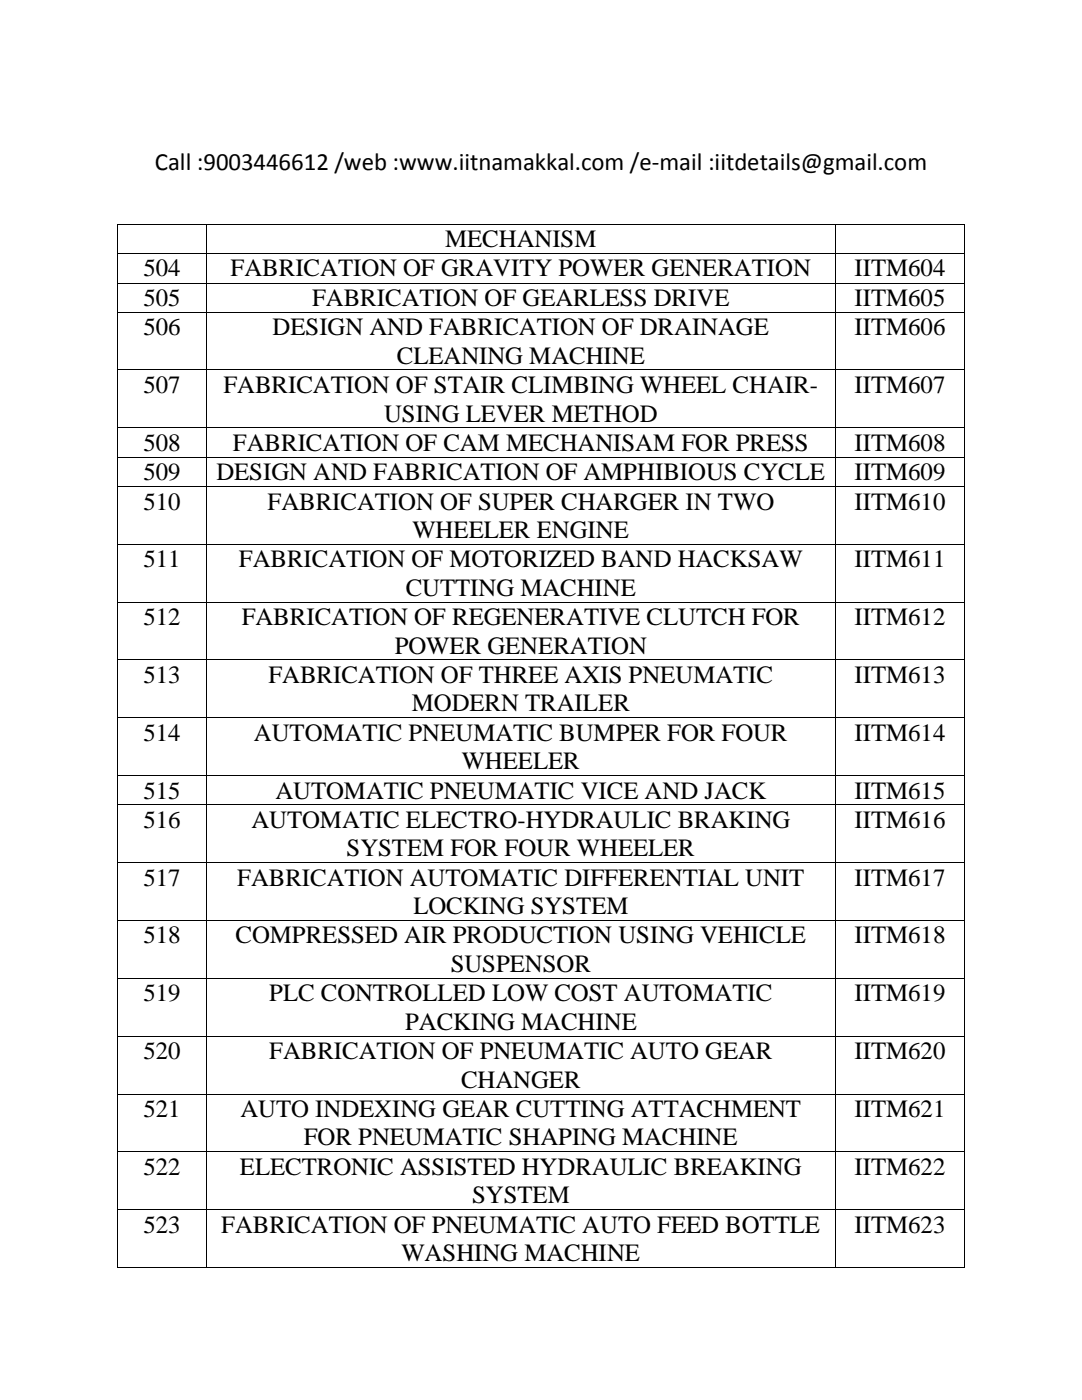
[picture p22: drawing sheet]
<svg xmlns="http://www.w3.org/2000/svg" width="216mm" height="279mm" viewBox="0 0 216 279" stroke-linecap="round" stroke-linejoin="round" font-family="sans-serif">
<defs><g id="words">
<g font-size="5">
<text x="30.9" y="33.9">Call :9003446612 /web :www.iitnamakkal.com /e-mail :iitdetails@gmail.com</text>
<text x="88.8" y="49.3">MECHANISM</text>
<text x="28.6" y="55.2">504</text>
<text x="46" y="55.2">FABRICATION OF GRAVITY POWER GENERATION</text>
<text x="170.5" y="55.2">IITM604</text>
<text x="28.6" y="61.1">505</text>
<text x="62.3" y="61.1">FABRICATION OF GEARLESS DRIVE</text>
<text x="170.5" y="61.1">IITM605</text>
<text x="28.6" y="66.9">506</text>
<text x="54.4" y="66.9">DESIGN AND FABRICATION OF DRAINAGE</text>
<text x="170.5" y="66.9">IITM606</text>
<text x="79.2" y="72.6">CLEANING MACHINE</text>
<text x="28.6" y="78.5">507</text>
<text x="44.6" y="78.5">FABRICATION OF STAIR CLIMBING WHEEL CHAIR-</text>
<text x="170.5" y="78.5">IITM607</text>
<text x="28.6" y="90">508</text>
<text x="46.5" y="90">FABRICATION OF CAM MECHANISAM FOR PRESS</text>
<text x="76.6" y="84.1">USING LEVER METHOD</text>
<text x="170.5" y="90">IITM608</text>
<text x="28.6" y="95.8">509</text>
<text x="43.2" y="95.8">DESIGN AND FABRICATION OF AMPHIBIOUS CYCLE</text>
<text x="170.5" y="95.8">IITM609</text>
<text x="28.6" y="101.7">510</text>
<text x="53.4" y="101.7">FABRICATION OF SUPER CHARGER IN TWO</text>
<text x="170.5" y="101.7">IITM610</text>
<text x="82.3" y="107.4">WHEELER ENGINE</text>
<text x="28.6" y="113.2">511</text>
<text x="47.7" y="113.2">FABRICATION OF MOTORIZED BAND HACKSAW</text>
<text x="170.5" y="113.2">IITM611</text>
<text x="81" y="118.9">CUTTING MACHINE</text>
<text x="28.6" y="124.8">512</text>
<text x="48.2" y="124.8">FABRICATION OF REGENERATIVE CLUTCH FOR</text>
<text x="170.5" y="124.8">IITM612</text>
<text x="78.8" y="130.4">POWER GENERATION</text>
<text x="28.6" y="136.3">513</text>
<text x="53.6" y="136.3">FABRICATION OF THREE AXIS PNEUMATIC</text>
<text x="170.5" y="136.3">IITM613</text>
<text x="82.2" y="142">MODERN TRAILER</text>
<text x="28.6" y="147.9">514</text>
<text x="50.7" y="147.9">AUTOMATIC PNEUMATIC BUMPER FOR FOUR</text>
<text x="170.5" y="147.9">IITM614</text>
<text x="92.1" y="153.5">WHEELER</text>
<text x="28.6" y="159.4">515</text>
<text x="55" y="159.4">AUTOMATIC PNEUMATIC VICE AND JACK</text>
<text x="170.5" y="159.4">IITM615</text>
<text x="28.6" y="165.2">516</text>
<text x="50.2" y="165.2">AUTOMATIC ELECTRO-HYDRAULIC BRAKING</text>
<text x="170.5" y="165.2">IITM616</text>
<text x="69.1" y="170.9">SYSTEM FOR FOUR WHEELER</text>
<text x="28.6" y="176.8">517</text>
<text x="47.3" y="176.8">FABRICATION AUTOMATIC DIFFERENTIAL UNIT</text>
<text x="170.5" y="176.8">IITM617</text>
<text x="82.5" y="182.4">LOCKING SYSTEM</text>
<text x="28.6" y="188.3">518</text>
<text x="47" y="188.3">COMPRESSED AIR PRODUCTION USING VEHICLE</text>
<text x="170.5" y="188.3">IITM618</text>
<text x="89.9" y="194">SUSPENSOR</text>
<text x="28.6" y="199.8">519</text>
<text x="53.7" y="199.8">PLC CONTROLLED LOW COST AUTOMATIC</text>
<text x="170.5" y="199.8">IITM619</text>
<text x="80.8" y="205.5">PACKING MACHINE</text>
<text x="28.6" y="211.4">520</text>
<text x="53.7" y="211.4">FABRICATION OF PNEUMATIC AUTO GEAR</text>
<text x="170.5" y="211.4">IITM620</text>
<text x="92" y="217">CHANGER</text>
<text x="28.6" y="222.9">521</text>
<text x="48" y="222.9">AUTO INDEXING GEAR CUTTING ATTACHMENT</text>
<text x="170.5" y="222.9">IITM621</text>
<text x="60.6" y="228.6">FOR PNEUMATIC SHAPING MACHINE</text>
<text x="28.6" y="234.4">522</text>
<text x="47.9" y="234.4">ELECTRONIC ASSISTED HYDRAULIC BREAKING</text>
<text x="170.5" y="234.4">IITM622</text>
<text x="28.6" y="246">523</text>
<text x="44.2" y="246">FABRICATION OF PNEUMATIC AUTO FEED BOTTLE</text>
<text x="94.2" y="240.1">SYSTEM</text>
<text x="170.5" y="246">IITM623</text>
<text x="80.1" y="251.7">WASHING MACHINE</text>
</g>
</g></defs>
<g fill="#000">
<path d="M23.4 44.7h.2v.1h-.2z" fill-rule="evenodd"/>
<path d="M23.4 44.7h.2v.1h-.2z" fill-rule="evenodd"/>
<path d="M23.4 50.5h.2v.2h-.2z" fill-rule="evenodd"/>
<path d="M23.4 56.4h.2v.2h-.2z" fill-rule="evenodd"/>
<path d="M41.1 44.7h.2v.1h-.2z" fill-rule="evenodd"/>
<path d="M41.1 50.5h.2v.2h-.2z" fill-rule="evenodd"/>
<path d="M41.1 56.4h.2v.2h-.2z" fill-rule="evenodd"/>
<path d="M166.7 44.7h.1v.1h-.1z" fill-rule="evenodd"/>
<path d="M166.7 50.5h.1v.2h-.1z" fill-rule="evenodd"/>
<path d="M166.7 56.4h.1v.2h-.1z" fill-rule="evenodd"/>
<path d="M192.4 44.7h.1v.1h-.1z" fill-rule="evenodd"/>
<path d="M192.4 44.7h.1v.1h-.1z" fill-rule="evenodd"/>
<path d="M192.4 50.5h.1v.2h-.1z" fill-rule="evenodd"/>
<path d="M192.4 56.4h.1v.2h-.1z" fill-rule="evenodd"/>
<path d="M23.4 62.2h.2v.2h-.2z" fill-rule="evenodd"/>
<path d="M23.4 73.8h.2v.1h-.2z" fill-rule="evenodd"/>
<path d="M41.1 62.2h.2v.2h-.2z" fill-rule="evenodd"/>
<path d="M41.1 73.8h.2v.1h-.2z" fill-rule="evenodd"/>
<path d="M166.7 62.2h.1v.2h-.1z" fill-rule="evenodd"/>
<path d="M166.7 73.8h.1v.1h-.1z" fill-rule="evenodd"/>
<path d="M192.4 62.2h.1v.2h-.1z" fill-rule="evenodd"/>
<path d="M192.4 73.8h.1v.1h-.1z" fill-rule="evenodd"/>
<path d="M23.4 85.3h.2v.2h-.2z" fill-rule="evenodd"/>
<path d="M23.4 91.2h.2v.1h-.2z" fill-rule="evenodd"/>
<path d="M23.4 97h.2v.2h-.2z" fill-rule="evenodd"/>
<path d="M41.1 85.3h.2v.2h-.2z" fill-rule="evenodd"/>
<path d="M41.1 91.2h.2v.1h-.2z" fill-rule="evenodd"/>
<path d="M41.1 97h.2v.2h-.2z" fill-rule="evenodd"/>
<path d="M166.7 85.3h.1v.2h-.1z" fill-rule="evenodd"/>
<path d="M166.7 91.2h.1v.1h-.1z" fill-rule="evenodd"/>
<path d="M166.7 97h.1v.2h-.1z" fill-rule="evenodd"/>
<path d="M192.4 85.3h.1v.2h-.1z" fill-rule="evenodd"/>
<path d="M192.4 91.2h.1v.1h-.1z" fill-rule="evenodd"/>
<path d="M192.4 97h.1v.2h-.1z" fill-rule="evenodd"/>
<path d="M23.4 108.6h.2v.1h-.2z" fill-rule="evenodd"/>
<path d="M41.1 108.6h.2v.1h-.2z" fill-rule="evenodd"/>
<path d="M166.7 108.6h.1v.1h-.1z" fill-rule="evenodd"/>
<path d="M192.4 108.6h.1v.1h-.1z" fill-rule="evenodd"/>
<path d="M23.4 120.1h.2v.1h-.2z" fill-rule="evenodd"/>
<path d="M23.4 131.6h.2v.2h-.2z" fill-rule="evenodd"/>
<path d="M41.1 120.1h.2v.1h-.2z" fill-rule="evenodd"/>
<path d="M41.1 131.6h.2v.2h-.2z" fill-rule="evenodd"/>
<path d="M166.7 120.1h.1v.1h-.1z" fill-rule="evenodd"/>
<path d="M166.7 131.6h.1v.2h-.1z" fill-rule="evenodd"/>
<path d="M192.4 120.1h.1v.1h-.1z" fill-rule="evenodd"/>
<path d="M192.4 131.6h.1v.2h-.1z" fill-rule="evenodd"/>
<path d="M23.4 143.1h.2v.2h-.2z" fill-rule="evenodd"/>
<path d="M23.4 154.7h.2v.2h-.2z" fill-rule="evenodd"/>
<path d="M41.1 143.1h.2v.2h-.2z" fill-rule="evenodd"/>
<path d="M41.1 154.7h.2v.2h-.2z" fill-rule="evenodd"/>
<path d="M166.7 143.1h.1v.2h-.1z" fill-rule="evenodd"/>
<path d="M166.7 154.7h.1v.2h-.1z" fill-rule="evenodd"/>
<path d="M192.4 143.1h.1v.2h-.1z" fill-rule="evenodd"/>
<path d="M192.4 154.7h.1v.2h-.1z" fill-rule="evenodd"/>
<path d="M23.4 160.6h.2v.1h-.2z" fill-rule="evenodd"/>
<path d="M23.4 172.1h.2v.2h-.2z" fill-rule="evenodd"/>
<path d="M41.1 160.6h.2v.1h-.2z" fill-rule="evenodd"/>
<path d="M41.1 172.1h.2v.2h-.2z" fill-rule="evenodd"/>
<path d="M166.7 160.6h.1v.1h-.1z" fill-rule="evenodd"/>
<path d="M166.7 172.1h.1v.2h-.1z" fill-rule="evenodd"/>
<path d="M192.4 160.6h.1v.1h-.1z" fill-rule="evenodd"/>
<path d="M192.4 172.1h.1v.2h-.1z" fill-rule="evenodd"/>
<path d="M23.4 183.6h.2v.2h-.2z" fill-rule="evenodd"/>
<path d="M23.4 195.2h.2v.2h-.2z" fill-rule="evenodd"/>
<path d="M41.1 183.6h.2v.2h-.2z" fill-rule="evenodd"/>
<path d="M41.1 195.2h.2v.2h-.2z" fill-rule="evenodd"/>
<path d="M166.7 183.6h.1v.2h-.1z" fill-rule="evenodd"/>
<path d="M166.7 195.2h.1v.2h-.1z" fill-rule="evenodd"/>
<path d="M192.4 183.6h.1v.2h-.1z" fill-rule="evenodd"/>
<path d="M192.4 195.2h.1v.2h-.1z" fill-rule="evenodd"/>
<path d="M23.4 206.7h.2v.2h-.2z" fill-rule="evenodd"/>
<path d="M23.4 218.3h.2v.1h-.2z" fill-rule="evenodd"/>
<path d="M41.1 206.7h.2v.2h-.2z" fill-rule="evenodd"/>
<path d="M41.1 218.3h.2v.1h-.2z" fill-rule="evenodd"/>
<path d="M166.7 206.7h.1v.2h-.1z" fill-rule="evenodd"/>
<path d="M166.7 218.3h.1v.1h-.1z" fill-rule="evenodd"/>
<path d="M192.4 206.7h.1v.2h-.1z" fill-rule="evenodd"/>
<path d="M192.4 218.3h.1v.1h-.1z" fill-rule="evenodd"/>
<path d="M23.4 229.8h.2v.1h-.2z" fill-rule="evenodd"/>
<path d="M41.1 229.8h.2v.1h-.2z" fill-rule="evenodd"/>
<path d="M166.7 229.8h.1v.1h-.1z" fill-rule="evenodd"/>
<path d="M192.4 229.8h.1v.1h-.1z" fill-rule="evenodd"/>
<path d="M23.4 241.3h.2v.2h-.2z" fill-rule="evenodd"/>
<path d="M23.4 252.8h.2v.2h-.2z" fill-rule="evenodd"/>
<path d="M23.4 252.8h.2v.2h-.2z" fill-rule="evenodd"/>
<path d="M41.1 241.3h.2v.2h-.2z" fill-rule="evenodd"/>
<path d="M41.1 252.8h.2v.2h-.2z" fill-rule="evenodd"/>
<path d="M166.7 241.3h.1v.2h-.1z" fill-rule="evenodd"/>
<path d="M166.7 252.8h.1v.2h-.1z" fill-rule="evenodd"/>
<path d="M192.4 241.3h.1v.2h-.1z" fill-rule="evenodd"/>
<path d="M192.4 252.8h.1v.2h-.1z" fill-rule="evenodd"/>
<path d="M192.4 252.8h.1v.2h-.1z" fill-rule="evenodd"/>
</g>
<g fill="none" stroke="#000" stroke-width=".2">
<path d="M23.5 44.8v5.7M23.5 50.7v5.7M23.5 56.6v5.6M23.6 44.8h17.5M23.6 50.6h17.5M23.6 56.5h17.5M41.2 44.8v5.7M41.2 50.7v5.7M41.2 56.6v5.6M41.3 44.8h125.4M41.3 50.6h125.4M41.3 56.5h125.4"/>
<path d="M166.7 44.8v5.7M166.7 50.7v5.7M166.7 56.6v5.6M166.8 44.8h25.6M166.8 50.6h25.6M166.8 56.5h25.6M192.4 44.8v5.7M192.4 50.7v5.7M192.4 56.6v5.6M23.5 62.4v11.4M23.5 73.9v11.4M23.6 62.3h17.5"/>
<path d="M23.6 73.8h17.5M41.2 62.4v11.4M41.2 73.9v11.4M41.3 62.3h125.4M41.3 73.8h125.4M166.7 62.4v11.4M166.7 73.9v11.4M166.8 62.3h25.6M166.8 73.8h25.6M192.4 62.4v11.4M192.4 73.9v11.4M23.5 85.5v5.7"/>
<path d="M23.5 91.3v5.7M23.5 97.2v11.4M23.6 85.4h17.5M23.6 91.2h17.5M23.6 97.1h17.5M41.2 85.5v5.7M41.2 91.3v5.7M41.2 97.2v11.4M41.3 85.4h125.4M41.3 91.2h125.4M41.3 97.1h125.4M166.7 85.5v5.7"/>
<path d="M166.7 91.3v5.7M166.7 97.2v11.4M166.8 85.4h25.6M166.8 91.2h25.6M166.8 97.1h25.6M192.4 85.5v5.7M192.4 91.3v5.7M192.4 97.2v11.4M23.5 108.7v11.4M23.6 108.6h17.5M41.2 108.7v11.4M41.3 108.6h125.4"/>
<path d="M166.7 108.7v11.4M166.8 108.6h25.6M192.4 108.7v11.4M23.5 120.2v11.4M23.5 131.8v11.3M23.6 120.2h17.5M23.6 131.7h17.5M41.2 120.2v11.4M41.2 131.8v11.3M41.3 120.2h125.4M41.3 131.7h125.4M166.7 120.2v11.4"/>
<path d="M166.7 131.8v11.3M166.8 120.2h25.6M166.8 131.7h25.6M192.4 120.2v11.4M192.4 131.8v11.3M23.5 143.3v11.4M23.5 154.9v5.7M23.6 143.2h17.5M23.6 154.8h17.5M41.2 143.3v11.4M41.2 154.9v5.7M41.3 143.2h125.4"/>
<path d="M41.3 154.8h125.4M166.7 143.3v11.4M166.7 154.9v5.7M166.8 143.2h25.6M166.8 154.8h25.6M192.4 143.3v11.4M192.4 154.9v5.7M23.5 160.7v11.4M23.5 172.3v11.3M23.6 160.6h17.5M23.6 172.2h17.5M41.2 160.7v11.4"/>
<path d="M41.2 172.3v11.3M41.3 160.6h125.4M41.3 172.2h125.4M166.7 160.7v11.4M166.7 172.3v11.3M166.8 160.6h25.6M166.8 172.2h25.6M192.4 160.7v11.4M192.4 172.3v11.3M23.5 183.8v11.4M23.5 195.4v11.3M23.6 183.7h17.5"/>
<path d="M23.6 195.3h17.5M41.2 183.8v11.4M41.2 195.4v11.3M41.3 183.7h125.4M41.3 195.3h125.4M166.7 183.8v11.4M166.7 195.4v11.3M166.8 183.7h25.6M166.8 195.3h25.6M192.4 183.8v11.4M192.4 195.4v11.3M23.5 206.9v11.4"/>
<path d="M23.5 218.4v11.4M23.6 206.8h17.5M23.6 218.3h17.5M41.2 206.9v11.4M41.2 218.4v11.4M41.3 206.8h125.4M41.3 218.3h125.4M166.7 206.9v11.4M166.7 218.4v11.4M166.8 206.8h25.6M166.8 218.3h25.6M192.4 206.9v11.4"/>
<path d="M192.4 218.4v11.4M23.5 229.9v11.4M23.6 229.9h17.5M41.2 229.9v11.4M41.3 229.9h125.4M166.7 229.9v11.4M166.8 229.9h25.6M192.4 229.9v11.4M23.5 241.5v11.3M23.6 241.4h17.5M23.6 252.9h17.5M41.2 241.5v11.3"/>
<path d="M41.3 241.4h125.4M41.3 252.9h125.4M166.7 241.5v11.3M166.8 241.4h25.6M166.8 252.9h25.6M192.4 241.5v11.3"/>
</g>
<use href="#words"/>
</svg>
